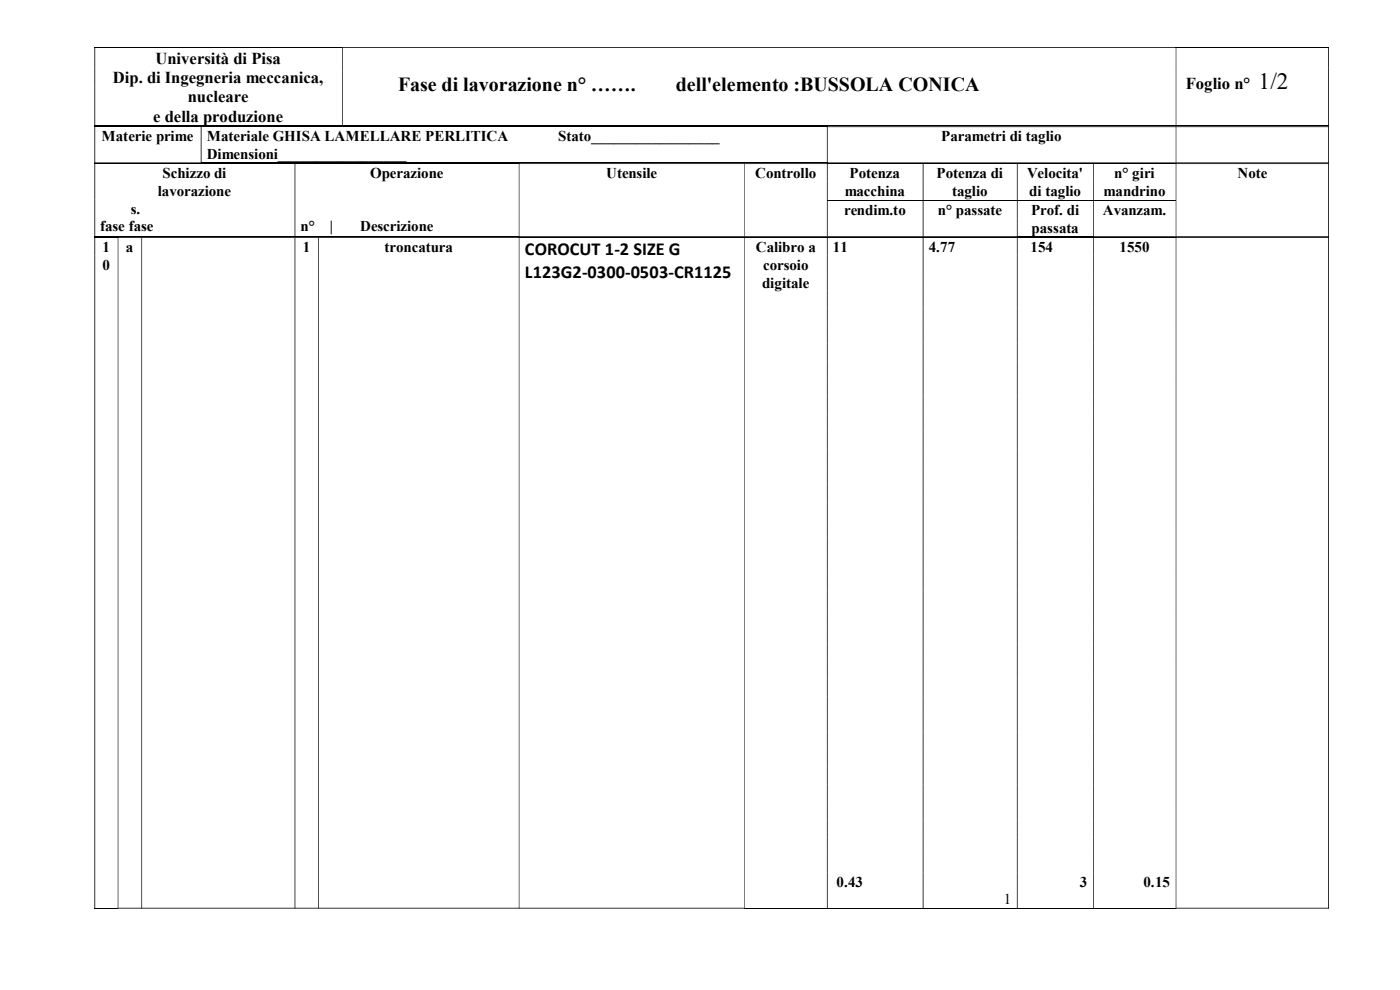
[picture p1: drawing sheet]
<svg xmlns="http://www.w3.org/2000/svg" width="297mm" height="210mm" viewBox="0 0 297 210" stroke-linecap="round" stroke-linejoin="round" font-family="sans-serif">
<defs><g id="words">
<text font-size="4.9" x="267" y="18.9">1/2</text>
<g font-size="4.2">
<text x="84.5" y="19.2">Fase di lavorazione n° …….</text>
<text x="143.4" y="19.2">dell'elemento :BUSSOLA CONICA</text>
</g>
<g font-size="3.9">
<text x="111.3" y="54.1">COROCUT 1-2 SIZE G</text>
<text x="111.3" y="59">L123G2-0300-0503-CR1125</text>
</g>
<g font-size="3.5">
<text x="24" y="17.6">Dip. di Ingegneria meccanica,</text>
<text x="33" y="13.5">Università di Pisa</text>
<text x="39.8" y="21.7">nucleare</text>
<text x="251.6" y="18.9">Foglio n°</text>
<text x="32.5" y="25.8">e della produzione</text>
</g>
<g font-size="3.2">
<text x="21.5" y="30">Materie prime</text>
<text x="43.9" y="30">Materiale GHISA LAMELLARE PERLITICA</text>
<text x="43.9" y="33.8">Dimensioni_________________</text>
<text x="118.4" y="30">Stato_________________</text>
<text x="199.7" y="30">Parametri di taglio</text>
<text x="33.5" y="41.7">lavorazione</text>
<text x="34.5" y="37.8">Schizzo di</text>
<text x="78.5" y="37.8">Operazione</text>
<text x="128.6" y="37.8">Utensile</text>
<text x="160.2" y="37.8">Controllo</text>
<text x="179.2" y="41.7">macchina</text>
<text x="180.3" y="37.8">Potenza</text>
<text x="198.7" y="37.8">Potenza di</text>
<text x="202" y="41.7">taglio</text>
<text x="217.9" y="37.8">Velocita'</text>
<text x="218.4" y="41.7">di taglio</text>
<text x="234.1" y="41.7">mandrino</text>
<text x="236.4" y="37.8">n° giri</text>
<text x="262.6" y="37.8">Note</text>
<text x="27.7" y="45.4">s.</text>
<text x="179.1" y="45.7">rendim.to</text>
<text x="199" y="45.7">n° passate</text>
<text x="218.8" y="45.7">Prof. di</text>
<text x="234" y="45.7">Avanzam.</text>
<text x="21.3" y="49.1">fase fase</text>
<text x="21.7" y="53.5">1</text>
<text x="26.7" y="53.5">a</text>
<text x="63.8" y="49.1">n°</text>
<text x="64.2" y="53.5">1</text>
<text x="70" y="49.1">|</text>
<text x="76.4" y="49.1">Descrizione</text>
<text x="81.6" y="53.5">troncatura</text>
<text x="160.4" y="53.5">Calibro a</text>
<text x="176.7" y="53.5">11</text>
<text x="197" y="53.5">4.77</text>
<text x="218.7" y="53.5">154</text>
<text x="218.9" y="49.5">passata</text>
<text x="237.5" y="53.5">1550</text>
<text x="21.7" y="57.3">0</text>
<text x="161.9" y="57.3">corsoio</text>
<text x="161.7" y="61">digitale</text>
<text x="177.5" y="188.2">0.43</text>
<text x="212.9" y="191.8">1</text>
<text x="229.1" y="188.2">3</text>
<text x="242.6" y="188.2">0.15</text>
</g>
</g></defs>
<g fill="#000">
<path d="M20 10h.2v4.3h-.2zM72.6 10v4.3z" fill-rule="evenodd"/>
<path d="M20 14.3h.2v4.1h-.2zM72.6 14.3v4.1z" fill-rule="evenodd"/>
<path d="M20 18.4h.2v4.1h-.2zM72.6 18.4v4.1z" fill-rule="evenodd"/>
<path d="M72.6 10h.1v5.2h-.1zM249.4 10l.1 5.2z" fill-rule="evenodd"/>
<path d="M72.6 10h176.9v.2h-176.9zM72.6 15.2h.1v11.6h-.1zM249.4 15.2l.1 11.6z" fill-rule="evenodd"/>
<path d="M249.5 10l.1 4.3zM281.8 10h.1v4.3h-.1z" fill-rule="evenodd"/>
<path d="M249.5 14.3l.1 12.5zM281.8 14.3h.1v12.5h-.1z" fill-rule="evenodd"/>
<path d="M20 22.5h.2v4.3h-.2zM72.6 22.5v4.3z" fill-rule="evenodd"/>
<path d="M20 26.8h.2v3.9h-.2zM42.6 26.8v3.9z" fill-rule="evenodd"/>
<path d="M20 30.7h.2v3.9h-.2zM42.6 30.7v3.9z" fill-rule="evenodd"/>
<path d="M20 34.5h22.6v.1h-22.6zM42.6 26.8h.2v3.9h-.2zM175.4 26.8l.1 3.9z" fill-rule="evenodd"/>
<path d="M20 38.6h.2v3.7h-.2zM62.5 38.6v3.7z" fill-rule="evenodd"/>
<path d="M42.6 30.7h.2v3.9h-.2zM175.4 30.7l.1 3.9z" fill-rule="evenodd"/>
<path d="M62.5 34.6h.2v4h-.2zM110.1 34.6v4z" fill-rule="evenodd"/>
<path d="M62.5 38.6h.2v3.7h-.2zM110.1 38.6v3.7z" fill-rule="evenodd"/>
<path d="M110.1 34.6l.1 15.7zM157.9 34.6v15.7z" fill-rule="evenodd"/>
<path d="M110.1 34.6h47.8v.2h-47.8zM110.1 50.1h47.8v.2h-47.8z" fill-rule="evenodd"/>
<path d="M157.9 34.6l.1 15.7zM175.4 34.6l.1 15.7z" fill-rule="evenodd"/>
<path d="M157.9 34.6h17.6v.2h-17.6zM157.9 50.1h17.6v.2h-17.6z" fill-rule="evenodd"/>
<path d="M175.5 26.8h.1v7.8h-.1zM249.4 26.8l.1 7.8z" fill-rule="evenodd"/>
<path d="M175.5 26.8h74v.2h-74zM175.5 34.5h74v.1h-74z" fill-rule="evenodd"/>
<path d="M175.5 34.6h.1v4h-.1zM195.7 34.6l.1 4z" fill-rule="evenodd"/>
<path d="M175.5 38.6h.1v3.9h-.1zM195.7 38.6l.1 3.9z" fill-rule="evenodd"/>
<path d="M195.8 34.6h.1v4h-.1zM215.7 34.6l.1 4z" fill-rule="evenodd"/>
<path d="M195.8 38.6h.1v3.9h-.1zM215.7 38.6l.1 3.9z" fill-rule="evenodd"/>
<path d="M215.8 34.6h.1v4h-.1zM231.9 34.6v4z" fill-rule="evenodd"/>
<path d="M215.8 38.6h.1v3.9h-.1zM231.9 38.6v3.9z" fill-rule="evenodd"/>
<path d="M231.9 34.6h.2v4h-.2zM249.4 34.6l.1 4z" fill-rule="evenodd"/>
<path d="M231.9 38.6h.2v3.9h-.2zM249.4 38.6l.1 3.9z" fill-rule="evenodd"/>
<path d="M249.5 26.8l.1 7.8zM281.8 26.8h.1v7.8h-.1z" fill-rule="evenodd"/>
<path d="M249.5 26.8h32.4v.2h-32.4zM249.5 34.5h32.4v.1h-32.4zM20 34.6h.2v4h-.2zM62.5 34.6v4z" fill-rule="evenodd"/>
<path d="M249.5 34.6l.1 15.7zM281.8 34.6h.1v15.7h-.1z" fill-rule="evenodd"/>
<path d="M249.5 34.6h32.4v.2h-32.4zM249.5 50.1h32.4v.2h-32.4z" fill-rule="evenodd"/>
<path d="M20 42.3h.2v3.7h-.2zM62.5 42.3v3.7z" fill-rule="evenodd"/>
<path d="M20 46h.2v4.3h-.2zM62.5 46v4.3z" fill-rule="evenodd"/>
<path d="M20 50.3h.2v3.9h-.2zM25 50.3v3.9z" fill-rule="evenodd"/>
<path d="M20 54.2h.2v138.5h-.2zM25 54.2v138.5z" fill-rule="evenodd"/>
<path d="M25 50.3l.1 142.4zM30 50.3v142.4z" fill-rule="evenodd"/>
<path d="M25 50.3h5v.2h-5zM25 192.6h5v.1h-5z" fill-rule="evenodd"/>
<path d="M30 50.3h.1v142.4h-.1zM62.5 50.3v142.4z" fill-rule="evenodd"/>
<path d="M30 50.3h32.5v.2h-32.5zM30 192.6h32.5v.1h-32.5z" fill-rule="evenodd"/>
<path d="M62.5 42.3h.2v3.7h-.2zM110.1 42.3v3.7z" fill-rule="evenodd"/>
<path d="M62.5 46h.2v4.3h-.2zM110.1 46v4.3z" fill-rule="evenodd"/>
<path d="M62.5 50.3h.2v142.4h-.2zM67.5 50.3v142.4z" fill-rule="evenodd"/>
<path d="M62.5 50.3h5v.2h-5zM62.5 192.6h5v.1h-5z" fill-rule="evenodd"/>
<path d="M67.5 50.3h.1v142.4h-.1zM110.1 50.3v142.4z" fill-rule="evenodd"/>
<path d="M67.5 50.3h42.6v.2h-42.6zM67.5 192.6h42.6v.1h-42.6z" fill-rule="evenodd"/>
<path d="M110.1 50.3l.1 4.9zM157.9 50.3v4.9z" fill-rule="evenodd"/>
<path d="M110.1 55.2l.1 4.9zM157.9 55.2v4.9z" fill-rule="evenodd"/>
<path d="M157.9 54.2l.1 3.8zM175.4 54.2l.1 3.8z" fill-rule="evenodd"/>
<path d="M157.9 58l.1 134.7zM175.4 58l.1 134.7z" fill-rule="evenodd"/>
<path d="M175.5 42.5h.1v7.8h-.1zM195.7 42.5l.1 7.8z" fill-rule="evenodd"/>
<path d="M175.5 42.5h20.3v.1h-20.3zM175.5 50.1h20.3v.2h-20.3z" fill-rule="evenodd"/>
<path d="M175.5 50.3h.1v3.9h-.1zM195.7 50.3l.1 3.9z" fill-rule="evenodd"/>
<path d="M175.5 54.2h.1v3.8h-.1zM195.7 54.2l.1 3.8z" fill-rule="evenodd"/>
<path d="M175.5 58h.1v3.7h-.1zM195.7 58l.1 3.7z" fill-rule="evenodd"/>
<path d="M195.8 42.5h.1v7.8h-.1zM215.7 42.5l.1 7.8z" fill-rule="evenodd"/>
<path d="M195.8 42.5h20v.1h-20zM195.8 50.1h20v.2h-20z" fill-rule="evenodd"/>
<path d="M195.8 50.3h.1v3.9h-.1zM215.7 50.3l.1 3.9z" fill-rule="evenodd"/>
<path d="M195.8 54.2h.1v3.8h-.1zM215.7 54.2l.1 3.8z" fill-rule="evenodd"/>
<path d="M195.8 58h.1v3.7h-.1zM215.7 58l.1 3.7z" fill-rule="evenodd"/>
<path d="M215.8 42.5h.1v3.9h-.1zM231.9 42.5v3.9z" fill-rule="evenodd"/>
<path d="M215.8 46.4h.1v3.9h-.1zM231.9 46.4v3.9z" fill-rule="evenodd"/>
<path d="M215.8 50.3h.1v3.9h-.1zM231.9 50.3v3.9z" fill-rule="evenodd"/>
<path d="M215.8 54.2h.1v3.8h-.1zM231.9 54.2v3.8z" fill-rule="evenodd"/>
<path d="M215.8 58h.1v3.7h-.1zM231.9 58v3.7z" fill-rule="evenodd"/>
<path d="M231.9 42.5h.2v7.8h-.2zM249.4 42.5l.1 7.8z" fill-rule="evenodd"/>
<path d="M231.9 42.5h17.6v.1h-17.6zM231.9 50.1h17.6v.2h-17.6z" fill-rule="evenodd"/>
<path d="M231.9 50.3h.2v3.9h-.2zM249.4 50.3l.1 3.9z" fill-rule="evenodd"/>
<path d="M231.9 54.2h.2v3.8h-.2zM249.4 54.2l.1 3.8z" fill-rule="evenodd"/>
<path d="M231.9 58h.2v3.7h-.2zM249.4 58l.1 3.7z" fill-rule="evenodd"/>
<path d="M249.5 50.3l.1 142.4zM281.8 50.3h.1v142.4h-.1z" fill-rule="evenodd"/>
<path d="M249.5 50.3h32.4v.2h-32.4zM249.5 192.6h32.4v.1h-32.4z" fill-rule="evenodd"/>
<path d="M110.1 60.1l.1 132.6zM157.9 60.1v132.6z" fill-rule="evenodd"/>
<path d="M175.5 61.7h.1v3.7h-.1zM195.7 61.7l.1 3.7z" fill-rule="evenodd"/>
<path d="M175.5 65.4h.1v3.8h-.1zM195.7 65.4l.1 3.8z" fill-rule="evenodd"/>
<path d="M175.5 69.2h.1v3.7h-.1zM195.7 69.2l.1 3.7z" fill-rule="evenodd"/>
<path d="M175.5 72.9h.1v3.8h-.1zM195.7 72.9l.1 3.8z" fill-rule="evenodd"/>
<path d="M175.5 76.7h.1v3.7h-.1zM195.7 76.7l.1 3.7z" fill-rule="evenodd"/>
<path d="M195.8 61.7h.1v3.7h-.1zM215.7 61.7l.1 3.7z" fill-rule="evenodd"/>
<path d="M195.8 65.4h.1v3.8h-.1zM215.7 65.4l.1 3.8z" fill-rule="evenodd"/>
<path d="M195.8 69.2h.1v3.7h-.1zM215.7 69.2l.1 3.7z" fill-rule="evenodd"/>
<path d="M195.8 72.9h.1v3.8h-.1zM215.7 72.9l.1 3.8z" fill-rule="evenodd"/>
<path d="M195.8 76.7h.1v3.7h-.1zM215.7 76.7l.1 3.7z" fill-rule="evenodd"/>
<path d="M215.8 61.7h.1v3.7h-.1zM231.9 61.7v3.7z" fill-rule="evenodd"/>
<path d="M215.8 65.4h.1v3.8h-.1zM231.9 65.4v3.8z" fill-rule="evenodd"/>
<path d="M215.8 69.2h.1v3.7h-.1zM231.9 69.2v3.7z" fill-rule="evenodd"/>
<path d="M215.8 72.9h.1v3.8h-.1zM231.9 72.9v3.8z" fill-rule="evenodd"/>
<path d="M215.8 76.7h.1v3.7h-.1zM231.9 76.7v3.7z" fill-rule="evenodd"/>
<path d="M231.9 61.7h.2v3.7h-.2zM249.4 61.7l.1 3.7z" fill-rule="evenodd"/>
<path d="M231.9 65.4h.2v3.8h-.2zM249.4 65.4l.1 3.8z" fill-rule="evenodd"/>
<path d="M231.9 69.2h.2v3.7h-.2zM249.4 69.2l.1 3.7z" fill-rule="evenodd"/>
<path d="M231.9 72.9h.2v3.8h-.2zM249.4 72.9l.1 3.8z" fill-rule="evenodd"/>
<path d="M231.9 76.7h.2v3.7h-.2zM249.4 76.7l.1 3.7z" fill-rule="evenodd"/>
<path d="M175.5 80.4h.1v3.7h-.1zM195.7 80.4l.1 3.7z" fill-rule="evenodd"/>
<path d="M175.5 84.1h.1v3.8h-.1zM195.7 84.1l.1 3.8z" fill-rule="evenodd"/>
<path d="M175.5 87.9h.1v3.7h-.1zM195.7 87.9l.1 3.7z" fill-rule="evenodd"/>
<path d="M175.5 91.6h.1v3.7h-.1zM195.7 91.6l.1 3.7z" fill-rule="evenodd"/>
<path d="M175.5 95.3h.1v3.8h-.1zM195.7 95.3l.1 3.8z" fill-rule="evenodd"/>
<path d="M175.5 99.1h.1v3.7h-.1zM195.7 99.1l.1 3.7z" fill-rule="evenodd"/>
<path d="M195.8 80.4h.1v3.7h-.1zM215.7 80.4l.1 3.7z" fill-rule="evenodd"/>
<path d="M195.8 84.1h.1v3.8h-.1zM215.7 84.1l.1 3.8z" fill-rule="evenodd"/>
<path d="M195.8 87.9h.1v3.7h-.1zM215.7 87.9l.1 3.7z" fill-rule="evenodd"/>
<path d="M195.8 91.6h.1v3.7h-.1zM215.7 91.6l.1 3.7z" fill-rule="evenodd"/>
<path d="M195.8 95.3h.1v3.8h-.1zM215.7 95.3l.1 3.8z" fill-rule="evenodd"/>
<path d="M195.8 99.1h.1v3.7h-.1zM215.7 99.1l.1 3.7z" fill-rule="evenodd"/>
<path d="M215.8 80.4h.1v3.7h-.1zM231.9 80.4v3.7z" fill-rule="evenodd"/>
<path d="M215.8 84.1h.1v3.8h-.1zM231.9 84.1v3.8z" fill-rule="evenodd"/>
<path d="M215.8 87.9h.1v3.7h-.1zM231.9 87.9v3.7z" fill-rule="evenodd"/>
<path d="M215.8 91.6h.1v3.7h-.1zM231.9 91.6v3.7z" fill-rule="evenodd"/>
<path d="M215.8 95.3h.1v3.8h-.1zM231.9 95.3v3.8z" fill-rule="evenodd"/>
<path d="M215.8 99.1h.1v3.7h-.1zM231.9 99.1v3.7z" fill-rule="evenodd"/>
<path d="M231.9 80.4h.2v3.7h-.2zM249.4 80.4l.1 3.7z" fill-rule="evenodd"/>
<path d="M231.9 84.1h.2v3.8h-.2zM249.4 84.1l.1 3.8z" fill-rule="evenodd"/>
<path d="M231.9 87.9h.2v3.7h-.2zM249.4 87.9l.1 3.7z" fill-rule="evenodd"/>
<path d="M231.9 91.6h.2v3.7h-.2zM249.4 91.6l.1 3.7z" fill-rule="evenodd"/>
<path d="M231.9 95.3h.2v3.8h-.2zM249.4 95.3l.1 3.8z" fill-rule="evenodd"/>
<path d="M231.9 99.1h.2v3.7h-.2zM249.4 99.1l.1 3.7z" fill-rule="evenodd"/>
<path d="M175.5 102.8h.1v3.8h-.1zM195.7 102.8l.1 3.8z" fill-rule="evenodd"/>
<path d="M175.5 106.6h.1v3.7h-.1zM195.7 106.6l.1 3.7z" fill-rule="evenodd"/>
<path d="M175.5 110.3h.1v3.7h-.1zM195.7 110.3l.1 3.7z" fill-rule="evenodd"/>
<path d="M175.5 114h.1v3.8h-.1zM195.7 114l.1 3.8z" fill-rule="evenodd"/>
<path d="M175.5 117.8h.1v3.7h-.1zM195.7 117.8l.1 3.7z" fill-rule="evenodd"/>
<path d="M195.8 102.8h.1v3.8h-.1zM215.7 102.8l.1 3.8z" fill-rule="evenodd"/>
<path d="M195.8 106.6h.1v3.7h-.1zM215.7 106.6l.1 3.7z" fill-rule="evenodd"/>
<path d="M195.8 110.3h.1v3.7h-.1zM215.7 110.3l.1 3.7z" fill-rule="evenodd"/>
<path d="M195.8 114h.1v3.8h-.1zM215.7 114l.1 3.8z" fill-rule="evenodd"/>
<path d="M195.8 117.8h.1v3.7h-.1zM215.7 117.8l.1 3.7z" fill-rule="evenodd"/>
<path d="M215.8 102.8h.1v3.8h-.1zM231.9 102.8v3.8z" fill-rule="evenodd"/>
<path d="M215.8 106.6h.1v3.7h-.1zM231.9 106.6v3.7z" fill-rule="evenodd"/>
<path d="M215.8 110.3h.1v3.7h-.1zM231.9 110.3v3.7z" fill-rule="evenodd"/>
<path d="M215.8 114h.1v3.8h-.1zM231.9 114v3.8z" fill-rule="evenodd"/>
<path d="M215.8 117.8h.1v3.7h-.1zM231.9 117.8v3.7z" fill-rule="evenodd"/>
<path d="M231.9 102.8h.2v3.8h-.2zM249.4 102.8l.1 3.8z" fill-rule="evenodd"/>
<path d="M231.9 106.6h.2v3.7h-.2zM249.4 106.6l.1 3.7z" fill-rule="evenodd"/>
<path d="M231.9 110.3h.2v3.7h-.2zM249.4 110.3l.1 3.7z" fill-rule="evenodd"/>
<path d="M231.9 114h.2v3.8h-.2zM249.4 114l.1 3.8z" fill-rule="evenodd"/>
<path d="M231.9 117.8h.2v3.7h-.2zM249.4 117.8l.1 3.7z" fill-rule="evenodd"/>
<path d="M175.5 121.5h.1v3.8h-.1zM195.7 121.5l.1 3.8z" fill-rule="evenodd"/>
<path d="M175.5 125.3h.1v3.7h-.1zM195.7 125.3l.1 3.7z" fill-rule="evenodd"/>
<path d="M175.5 129h.1v3.8h-.1zM195.7 129l.1 3.8z" fill-rule="evenodd"/>
<path d="M175.5 132.8h.1v3.7h-.1zM195.7 132.8l.1 3.7z" fill-rule="evenodd"/>
<path d="M175.5 136.5h.1v3.7h-.1zM195.7 136.5l.1 3.7z" fill-rule="evenodd"/>
<path d="M195.8 121.5h.1v3.8h-.1zM215.7 121.5l.1 3.8z" fill-rule="evenodd"/>
<path d="M195.8 125.3h.1v3.7h-.1zM215.7 125.3l.1 3.7z" fill-rule="evenodd"/>
<path d="M195.8 129h.1v3.8h-.1zM215.7 129l.1 3.8z" fill-rule="evenodd"/>
<path d="M195.8 132.8h.1v3.7h-.1zM215.7 132.8l.1 3.7z" fill-rule="evenodd"/>
<path d="M195.8 136.5h.1v3.7h-.1zM215.7 136.5l.1 3.7z" fill-rule="evenodd"/>
<path d="M215.8 121.5h.1v3.8h-.1zM231.9 121.5v3.8z" fill-rule="evenodd"/>
<path d="M215.8 125.3h.1v3.7h-.1zM231.9 125.3v3.7z" fill-rule="evenodd"/>
<path d="M215.8 129h.1v3.8h-.1zM231.9 129v3.8z" fill-rule="evenodd"/>
<path d="M215.8 132.8h.1v3.7h-.1zM231.9 132.8v3.7z" fill-rule="evenodd"/>
<path d="M215.8 136.5h.1v3.7h-.1zM231.9 136.5v3.7z" fill-rule="evenodd"/>
<path d="M231.9 121.5h.2v3.8h-.2zM249.4 121.5l.1 3.8z" fill-rule="evenodd"/>
<path d="M231.9 125.3h.2v3.7h-.2zM249.4 125.3l.1 3.7z" fill-rule="evenodd"/>
<path d="M231.9 129h.2v3.8h-.2zM249.4 129l.1 3.8z" fill-rule="evenodd"/>
<path d="M231.9 132.8h.2v3.7h-.2zM249.4 132.8l.1 3.7z" fill-rule="evenodd"/>
<path d="M231.9 136.5h.2v3.7h-.2zM249.4 136.5l.1 3.7z" fill-rule="evenodd"/>
<path d="M175.5 140.2h.1v3.8h-.1zM195.7 140.2l.1 3.8z" fill-rule="evenodd"/>
<path d="M175.5 144h.1v3.7h-.1zM195.7 144l.1 3.7z" fill-rule="evenodd"/>
<path d="M175.5 147.7h.1v3.7h-.1zM195.7 147.7l.1 3.7z" fill-rule="evenodd"/>
<path d="M175.5 151.4h.1v3.8h-.1zM195.7 151.4l.1 3.8z" fill-rule="evenodd"/>
<path d="M175.5 155.2h.1v3.7h-.1zM195.7 155.2l.1 3.7z" fill-rule="evenodd"/>
<path d="M175.5 158.9h.1v3.7h-.1zM195.7 158.9l.1 3.7z" fill-rule="evenodd"/>
<path d="M195.8 140.2h.1v3.8h-.1zM215.7 140.2l.1 3.8z" fill-rule="evenodd"/>
<path d="M195.8 144h.1v3.7h-.1zM215.7 144l.1 3.7z" fill-rule="evenodd"/>
<path d="M195.8 147.7h.1v3.7h-.1zM215.7 147.7l.1 3.7z" fill-rule="evenodd"/>
<path d="M195.8 151.4h.1v3.8h-.1zM215.7 151.4l.1 3.8z" fill-rule="evenodd"/>
<path d="M195.8 155.2h.1v3.7h-.1zM215.7 155.2l.1 3.7z" fill-rule="evenodd"/>
<path d="M195.8 158.9h.1v3.7h-.1zM215.7 158.9l.1 3.7z" fill-rule="evenodd"/>
<path d="M215.8 140.2h.1v3.8h-.1zM231.9 140.2v3.8z" fill-rule="evenodd"/>
<path d="M215.8 144h.1v3.7h-.1zM231.9 144v3.7z" fill-rule="evenodd"/>
<path d="M215.8 147.7h.1v3.7h-.1zM231.9 147.7v3.7z" fill-rule="evenodd"/>
<path d="M215.8 151.4h.1v3.8h-.1zM231.9 151.4v3.8z" fill-rule="evenodd"/>
<path d="M215.8 155.2h.1v3.7h-.1zM231.9 155.2v3.7z" fill-rule="evenodd"/>
<path d="M215.8 158.9h.1v3.7h-.1zM231.9 158.9v3.7z" fill-rule="evenodd"/>
<path d="M231.9 140.2h.2v3.8h-.2zM249.4 140.2l.1 3.8z" fill-rule="evenodd"/>
<path d="M231.9 144h.2v3.7h-.2zM249.4 144l.1 3.7z" fill-rule="evenodd"/>
<path d="M231.9 147.7h.2v3.7h-.2zM249.4 147.7l.1 3.7z" fill-rule="evenodd"/>
<path d="M231.9 151.4h.2v3.8h-.2zM249.4 151.4l.1 3.8z" fill-rule="evenodd"/>
<path d="M231.9 155.2h.2v3.7h-.2zM249.4 155.2l.1 3.7z" fill-rule="evenodd"/>
<path d="M231.9 158.9h.2v3.7h-.2zM249.4 158.9l.1 3.7z" fill-rule="evenodd"/>
<path d="M175.5 162.6h.1v3.8h-.1zM195.7 162.6l.1 3.8z" fill-rule="evenodd"/>
<path d="M175.5 166.4h.1v3.7h-.1zM195.7 166.4l.1 3.7z" fill-rule="evenodd"/>
<path d="M175.5 170.1h.1v3.8h-.1zM195.7 170.1l.1 3.8z" fill-rule="evenodd"/>
<path d="M175.5 173.9h.1v3.7h-.1zM195.7 173.9l.1 3.7z" fill-rule="evenodd"/>
<path d="M175.5 177.6h.1v3.8h-.1zM195.7 177.6l.1 3.8z" fill-rule="evenodd"/>
<path d="M195.8 162.6h.1v3.8h-.1zM215.7 162.6l.1 3.8z" fill-rule="evenodd"/>
<path d="M195.8 166.4h.1v3.7h-.1zM215.7 166.4l.1 3.7z" fill-rule="evenodd"/>
<path d="M195.8 170.1h.1v3.8h-.1zM215.7 170.1l.1 3.8z" fill-rule="evenodd"/>
<path d="M195.8 173.9h.1v3.7h-.1zM215.7 173.9l.1 3.7z" fill-rule="evenodd"/>
<path d="M195.8 177.6h.1v3.8h-.1zM215.7 177.6l.1 3.8z" fill-rule="evenodd"/>
<path d="M215.8 162.6h.1v3.8h-.1zM231.9 162.6v3.8z" fill-rule="evenodd"/>
<path d="M215.8 166.4h.1v3.7h-.1zM231.9 166.4v3.7z" fill-rule="evenodd"/>
<path d="M215.8 170.1h.1v3.8h-.1zM231.9 170.1v3.8z" fill-rule="evenodd"/>
<path d="M215.8 173.9h.1v3.7h-.1zM231.9 173.9v3.7z" fill-rule="evenodd"/>
<path d="M215.8 177.6h.1v3.8h-.1zM231.9 177.6v3.8z" fill-rule="evenodd"/>
<path d="M231.9 162.6h.2v3.8h-.2zM249.4 162.6l.1 3.8z" fill-rule="evenodd"/>
<path d="M231.9 166.4h.2v3.7h-.2zM249.4 166.4l.1 3.7z" fill-rule="evenodd"/>
<path d="M231.9 170.1h.2v3.8h-.2zM249.4 170.1l.1 3.8z" fill-rule="evenodd"/>
<path d="M231.9 173.9h.2v3.7h-.2zM249.4 173.9l.1 3.7z" fill-rule="evenodd"/>
<path d="M231.9 177.6h.2v3.8h-.2zM249.4 177.6l.1 3.8z" fill-rule="evenodd"/>
<path d="M110.1 192.6h47.8v.1h-47.8zM157.9 50.3l.1 3.9zM175.4 50.3l.1 3.9z" fill-rule="evenodd"/>
<path d="M175.5 181.4h.1v3.7h-.1zM195.7 181.4l.1 3.7z" fill-rule="evenodd"/>
<path d="M175.5 185.1h.1v7.6h-.1zM195.7 185.1l.1 7.6z" fill-rule="evenodd"/>
<path d="M195.8 181.4h.1v3.7h-.1zM215.7 181.4l.1 3.7z" fill-rule="evenodd"/>
<path d="M195.8 185.1h.1v3.7h-.1zM215.7 185.1l.1 3.7z" fill-rule="evenodd"/>
<path d="M195.8 188.8h.1v3.9h-.1zM215.7 188.8l.1 3.9z" fill-rule="evenodd"/>
<path d="M215.8 181.4h.1v3.7h-.1zM231.9 181.4v3.7z" fill-rule="evenodd"/>
<path d="M215.8 185.1h.1v7.6h-.1zM231.9 185.1v7.6z" fill-rule="evenodd"/>
<path d="M231.9 181.4h.2v3.7h-.2zM249.4 181.4l.1 3.7z" fill-rule="evenodd"/>
<path d="M231.9 185.1h.2v7.6h-.2zM249.4 185.1l.1 7.6z" fill-rule="evenodd"/>
</g>
<g fill="none" stroke="#000" stroke-width=".21">
<path d="M20 10.1h52.6M249.5 10.1h32.4M20 26.7h261.9M20 26.9h155.5M20 34.7h90.1M42.6 34.5h132.9M175.5 34.7h74M20 50.2h90.1M20 50.4h5M110.1 50.4h139.4M175.5 42.4h74M215.8 50.2h16.1"/>
<path d="M215.8 42.5h16.1M20 192.7h5M157.9 192.7h91.6"/>
</g>
<use href="#words"/>
</svg>
